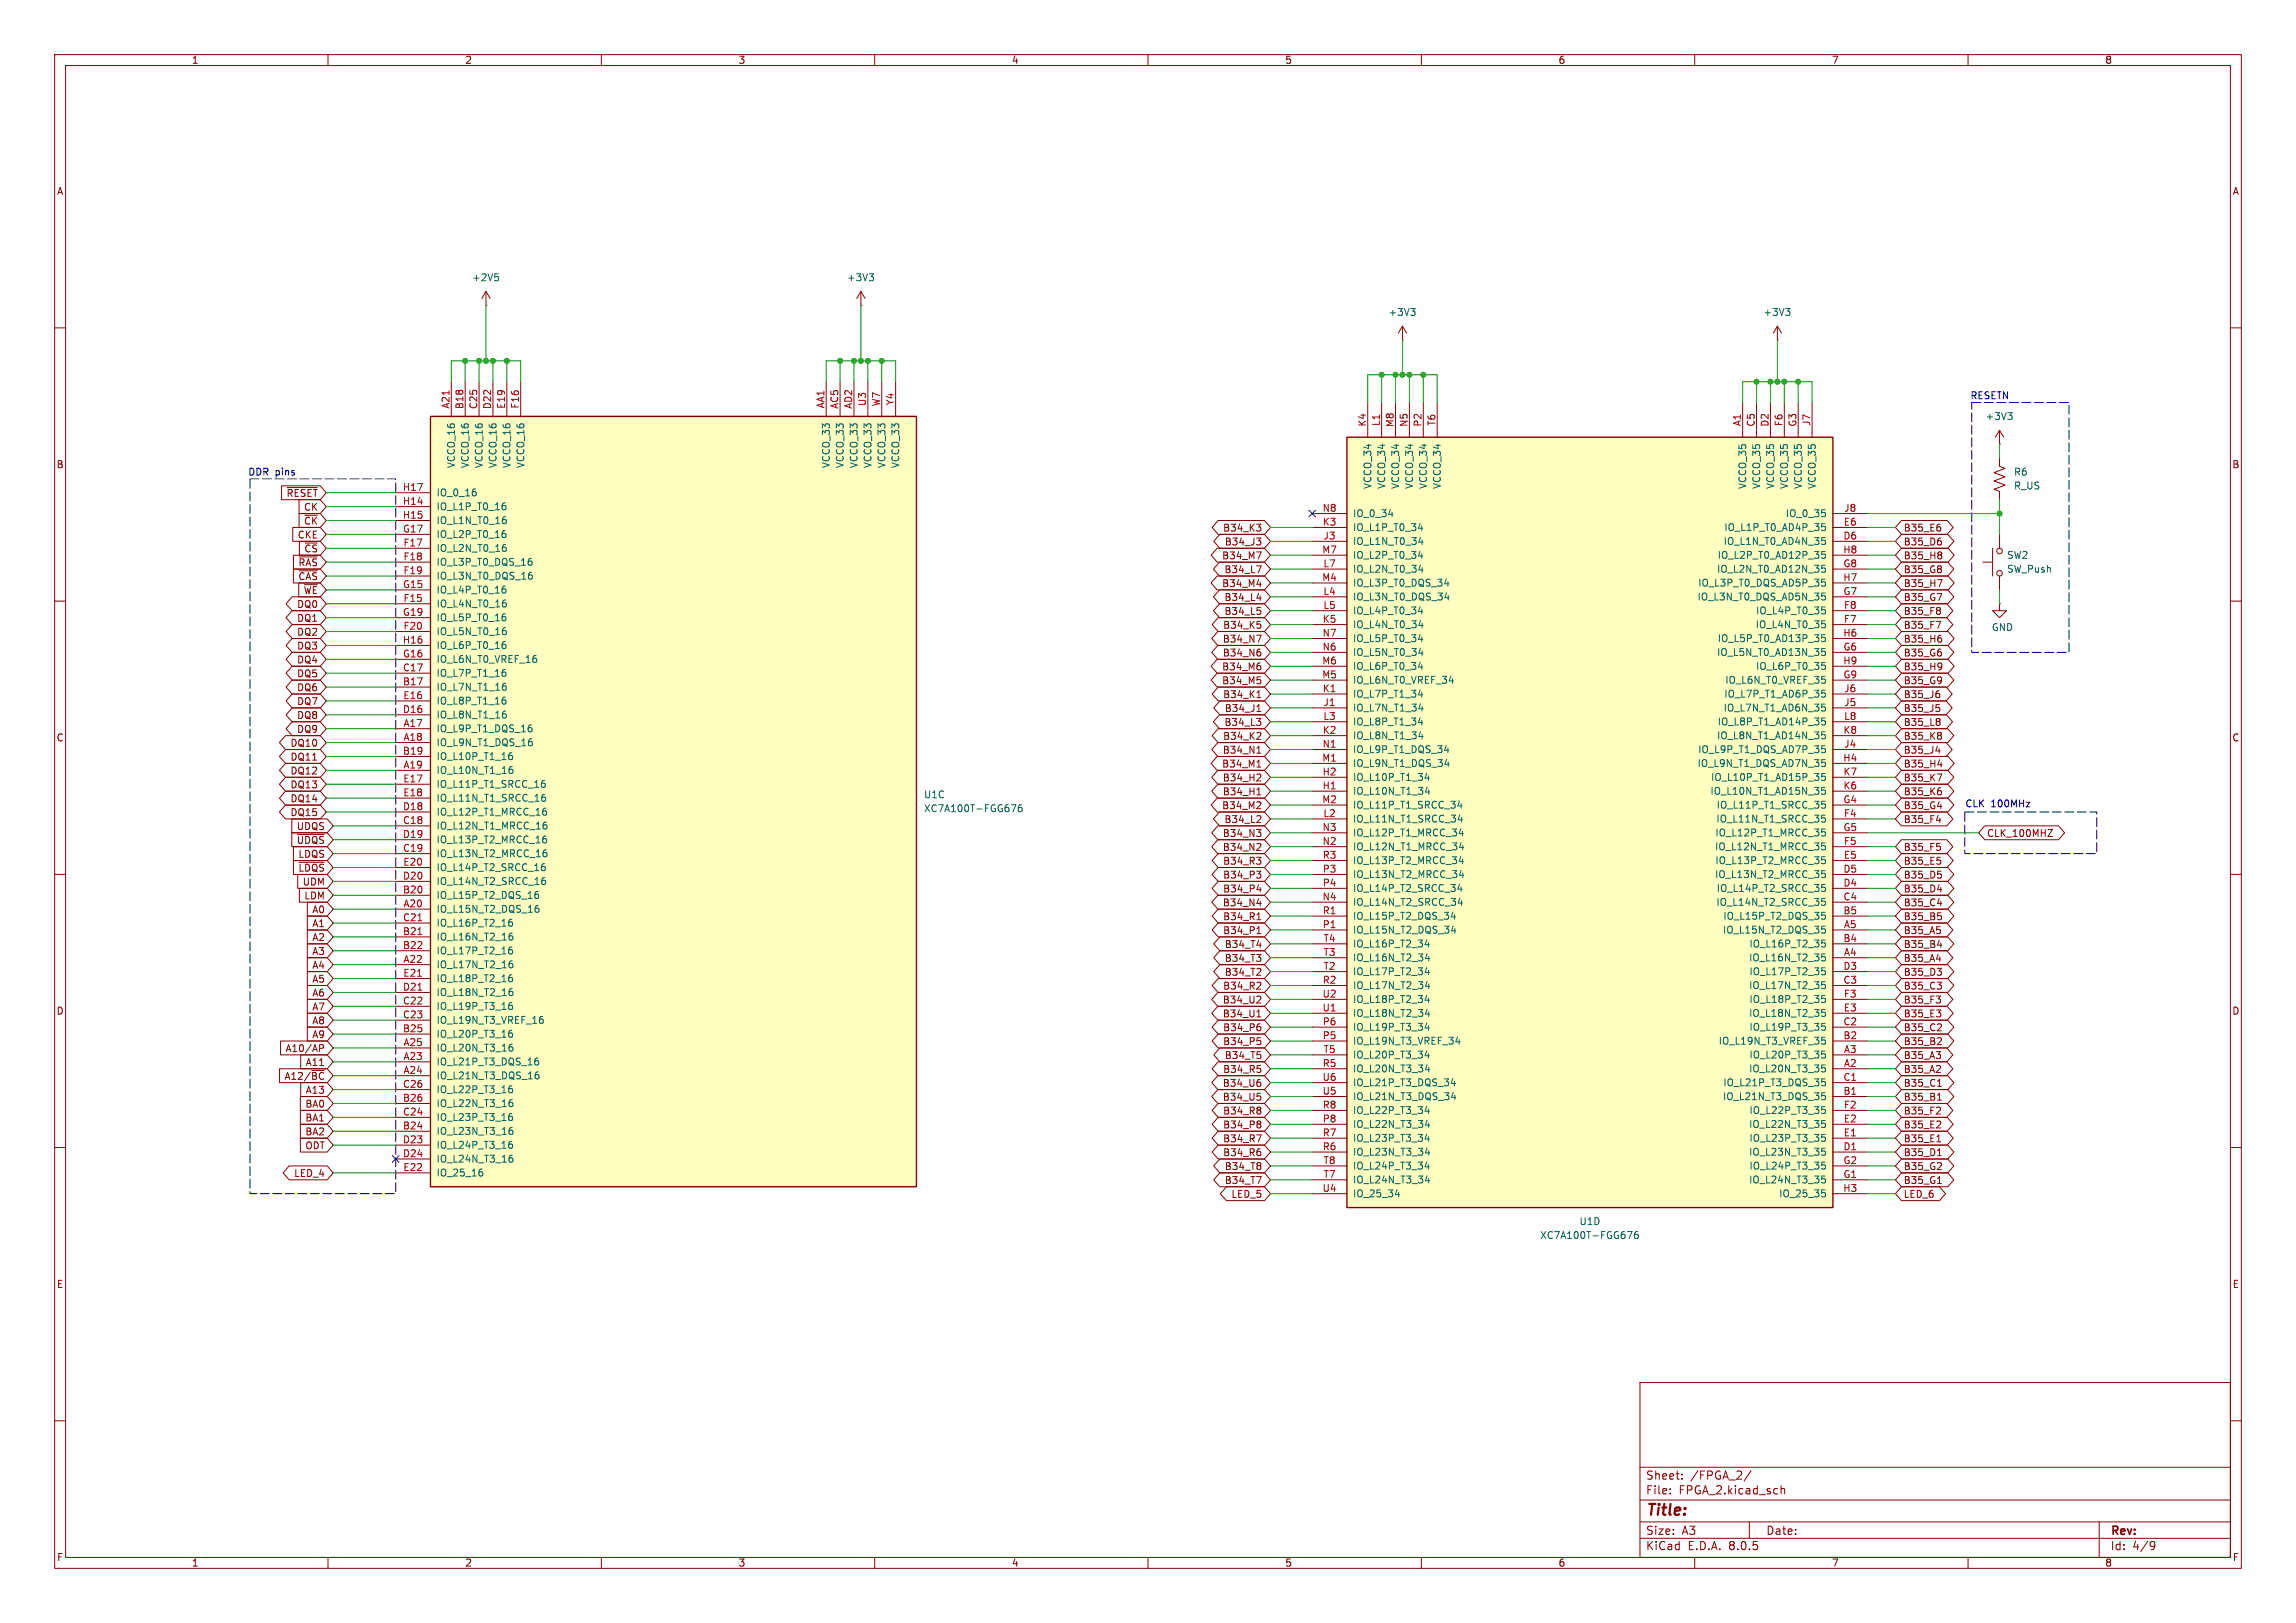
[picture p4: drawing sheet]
<svg xmlns="http://www.w3.org/2000/svg" width="420mm" height="297mm" viewBox="0 0 420 297" stroke-linecap="round" stroke-linejoin="round" font-family="sans-serif">
<defs><g id="words">
<text font-size="2.8" fill="#840000" x="301" y="277.9">Title:</text>
<g font-size="2.1" fill="#840000">
<text x="301" y="273.7">File:</text>
<text x="301" y="271">Sheet:</text>
<text x="307.1" y="273.7">FPGA_2.kicad_sch</text>
<text x="309.2" y="271">/FPGA_2/</text>
<text x="301" y="281.1">Size:</text>
<text x="307.6" y="281.1">A3</text>
<text x="323" y="281.1">Date:</text>
<text x="386" y="281.3">Rev:</text>
<text x="301" y="283.9">KiCad</text>
<text x="308.7" y="283.9">E.D.A.</text>
<text x="316.3" y="283.9">8.0.5</text>
<text x="386" y="283.9">Id:</text>
<text x="390.1" y="283.9">4/9</text>
</g>
<g font-size="1.8" fill="#840000">
<text x="35" y="11.9">1</text>
<text x="85" y="11.9">2</text>
<text x="135" y="11.9">3</text>
<text x="185" y="11.9">4</text>
<text x="235" y="11.9">5</text>
<text x="285" y="11.9">6</text>
<text x="335" y="11.9">7</text>
<text x="385" y="11.9">8</text>
<text x="10.3" y="35.9">A</text>
<text x="408.3" y="35.9">A</text>
<text x="10.3" y="85.9">B</text>
<text x="408.2" y="85.9">B</text>
<text x="52.3" y="91.1">~{RESET}</text>
<text x="55.5" y="93.7">CK</text>
<text x="54.4" y="98.7">CKE</text>
<text x="55.5" y="96.2">~{CK}</text>
<text x="55.6" y="101.3">~{CS}</text>
<text x="223.6" y="97.5">B34_K3</text>
<text x="223.9" y="100">B34_J3</text>
<text x="348.1" y="97.5">B35_E6</text>
<text x="348.1" y="100">B35_D6</text>
<text x="54.5" y="103.8">~{RAS}</text>
<text x="54.5" y="106.4">~{CAS}</text>
<text x="223.5" y="107.6">B34_M4</text>
<text x="223.5" y="102.6">B34_M7</text>
<text x="223.9" y="105.1">B34_L7</text>
<text x="348.1" y="105.1">B35_G8</text>
<text x="348.1" y="107.6">B35_H7</text>
<text x="348.1" y="102.6">B35_H8</text>
<text x="54.2" y="111.4">DQ0</text>
<text x="54.2" y="114">DQ1</text>
<text x="55.5" y="108.9">~{WE}</text>
<text x="223.9" y="112.7">B34_L5</text>
<text x="223.9" y="110.2">B34_L4</text>
<text x="348.1" y="110.2">B35_G7</text>
<text x="348.1" y="112.7">B35_F8</text>
<text x="54.2" y="119.1">DQ3</text>
<text x="54.2" y="116.5">DQ2</text>
<text x="223.6" y="117.8">B34_N7</text>
<text x="223.6" y="115.3">B34_K5</text>
<text x="348.1" y="117.8">B35_H6</text>
<text x="348.1" y="115.3">B35_F7</text>
<text x="54.2" y="124.1">DQ5</text>
<text x="54.2" y="121.6">DQ4</text>
<text x="223.5" y="125.4">B34_M5</text>
<text x="223.5" y="122.9">B34_M6</text>
<text x="223.6" y="120.3">B34_N6</text>
<text x="348.1" y="120.3">B35_G6</text>
<text x="348.1" y="125.4">B35_G9</text>
<text x="348.1" y="122.9">B35_H9</text>
<text x="54.2" y="131.8">DQ8</text>
<text x="54.2" y="129.2">DQ7</text>
<text x="54.2" y="126.7">DQ6</text>
<text x="223.6" y="128">B34_K1</text>
<text x="223.9" y="130.5">B34_J1</text>
<text x="348.1" y="128">B35_J6</text>
<text x="348.1" y="130.5">B35_J5</text>
<text x="10.3" y="135.9">C</text>
<text x="53" y="136.8">DQ10</text>
<text x="54.2" y="134.3">DQ9</text>
<text x="223.6" y="135.6">B34_K2</text>
<text x="223.9" y="133">B34_L3</text>
<text x="348.1" y="135.6">B35_K8</text>
<text x="348.1" y="133">B35_L8</text>
<text x="408.2" y="135.9">C</text>
<text x="53" y="139.4">DQ11</text>
<text x="53" y="141.9">DQ12</text>
<text x="223.5" y="140.7">B34_M1</text>
<text x="223.6" y="143.2">B34_H2</text>
<text x="223.6" y="138.1">B34_N1</text>
<text x="348.1" y="140.7">B35_H4</text>
<text x="348.1" y="138.1">B35_J4</text>
<text x="348.1" y="143.2">B35_K7</text>
<text x="53" y="147">DQ14</text>
<text x="53" y="144.5">DQ13</text>
<text x="53" y="149.5">DQ15</text>
<text x="223.5" y="148.3">B34_M2</text>
<text x="223.6" y="145.7">B34_H1</text>
<text x="348.1" y="148.3">B35_G4</text>
<text x="348.1" y="145.7">B35_K6</text>
<text x="54.2" y="154.6">~{UDQS}</text>
<text x="54.2" y="152.1">UDQS</text>
<text x="223.6" y="153.4">B34_N3</text>
<text x="223.6" y="155.9">B34_N2</text>
<text x="223.9" y="150.8">B34_L2</text>
<text x="348.1" y="150.8">B35_F4</text>
<text x="348.1" y="155.9">B35_F5</text>
<text x="363.4" y="153.4">CLK_100MHZ</text>
<text x="54.5" y="159.7">~{LDQS}</text>
<text x="54.5" y="157.2">LDQS</text>
<text x="223.6" y="161">B34_P3</text>
<text x="223.6" y="158.4">B34_R3</text>
<text x="348.1" y="158.4">B35_E5</text>
<text x="348.1" y="161">B35_D5</text>
<text x="55.3" y="162.2">UDM</text>
<text x="55.6" y="164.8">LDM</text>
<text x="57" y="167.3">A0</text>
<text x="223.6" y="166.1">B34_N4</text>
<text x="223.6" y="163.5">B34_P4</text>
<text x="348.1" y="166.1">B35_C4</text>
<text x="348.1" y="163.5">B35_D4</text>
<text x="57" y="169.9">A1</text>
<text x="57" y="172.4">A2</text>
<text x="223.6" y="171.1">B34_P1</text>
<text x="223.6" y="168.6">B34_R1</text>
<text x="223.9" y="173.7">B34_T4</text>
<text x="348.1" y="173.7">B35_B4</text>
<text x="348.1" y="171.1">B35_A5</text>
<text x="348.1" y="168.6">B35_B5</text>
<text x="57" y="174.9">A3</text>
<text x="57" y="177.5">A4</text>
<text x="223.9" y="178.8">B34_T2</text>
<text x="223.9" y="176.2">B34_T3</text>
<text x="348.1" y="176.2">B35_A4</text>
<text x="348.1" y="178.8">B35_D3</text>
<text x="10.3" y="185.9">D</text>
<text x="57" y="185.1">A7</text>
<text x="57" y="182.6">A6</text>
<text x="57" y="180">A5</text>
<text x="223.6" y="183.8">B34_U2</text>
<text x="223.6" y="181.3">B34_R2</text>
<text x="348.1" y="183.8">B35_F3</text>
<text x="348.1" y="181.3">B35_C3</text>
<text x="408.2" y="185.9">D</text>
<text x="57" y="187.6">A8</text>
<text x="57" y="190.2">A9</text>
<text x="223.6" y="186.4">B34_U1</text>
<text x="223.6" y="188.9">B34_P6</text>
<text x="223.6" y="191.5">B34_P5</text>
<text x="348.1" y="188.9">B35_C2</text>
<text x="348.1" y="191.5">B35_B2</text>
<text x="348.1" y="186.4">B35_E3</text>
<text x="51.9" y="197.8">A12/~{BC}</text>
<text x="52.1" y="192.7">A10/AP</text>
<text x="55.8" y="195.3">A11</text>
<text x="223.6" y="196.5">B34_R5</text>
<text x="223.9" y="194">B34_T5</text>
<text x="348.1" y="194">B35_A3</text>
<text x="348.1" y="196.5">B35_A2</text>
<text x="55.8" y="202.9">BA0</text>
<text x="55.8" y="200.3">A13</text>
<text x="223.6" y="201.6">B34_U5</text>
<text x="223.6" y="199.1">B34_U6</text>
<text x="348.1" y="201.6">B35_B1</text>
<text x="348.1" y="199.1">B35_C1</text>
<text x="55.8" y="208">BA2</text>
<text x="55.8" y="205.4">BA1</text>
<text x="223.6" y="209.2">B34_R7</text>
<text x="223.6" y="206.7">B34_P8</text>
<text x="223.6" y="204.2">B34_R8</text>
<text x="348.1" y="209.2">B35_E1</text>
<text x="348.1" y="204.2">B35_F2</text>
<text x="348.1" y="206.7">B35_E2</text>
<text x="53.7" y="215.6">LED_4</text>
<text x="55.8" y="210.5">ODT</text>
<text x="223.6" y="211.8">B34_R6</text>
<text x="223.9" y="214.3">B34_T8</text>
<text x="348.1" y="211.8">B35_D1</text>
<text x="348.1" y="214.3">B35_G2</text>
<text x="223.9" y="216.9">B34_T7</text>
<text x="225.2" y="219.4">LED_5</text>
<text x="348.1" y="216.9">B35_G1</text>
<text x="348.1" y="219.4">LED_6</text>
<text x="10.3" y="235.9">E</text>
<text x="408.3" y="235.9">E</text>
<text x="10.3" y="285.9">F</text>
<text x="35" y="286.9">1</text>
<text x="85" y="286.9">2</text>
<text x="135" y="286.9">3</text>
<text x="185" y="286.9">4</text>
<text x="235" y="286.9">5</text>
<text x="285" y="286.9">6</text>
<text x="335" y="286.9">7</text>
<text x="385" y="286.9">8</text>
<text x="408.3" y="285.9">F</text>
</g>
<g font-size="1.8" fill="#006464">
<text x="86.3" y="51.7">+2V5</text>
<text x="154.8" y="51.7">+3V3</text>
<text x="253.9" y="58">+3V3</text>
<text x="322.5" y="58">+3V3</text>
<text x="363.1" y="77.1">+3V3</text>
<text x="83.4" y="85.8" transform="rotate(-90 83.4 85.8)">VCCO_16</text>
<text x="86" y="85.8" transform="rotate(-90 86 85.8)">VCCO_16</text>
<text x="88.5" y="85.8" transform="rotate(-90 88.5 85.8)">VCCO_16</text>
<text x="91" y="85.8" transform="rotate(-90 91 85.8)">VCCO_16</text>
<text x="93.6" y="85.8" transform="rotate(-90 93.6 85.8)">VCCO_16</text>
<text x="96.1" y="85.8" transform="rotate(-90 96.1 85.8)">VCCO_16</text>
<text x="152" y="85.8" transform="rotate(-90 152 85.8)">VCCO_33</text>
<text x="154.5" y="85.8" transform="rotate(-90 154.5 85.8)">VCCO_33</text>
<text x="157.1" y="85.8" transform="rotate(-90 157.1 85.8)">VCCO_33</text>
<text x="159.6" y="85.8" transform="rotate(-90 159.6 85.8)">VCCO_33</text>
<text x="162.2" y="85.8" transform="rotate(-90 162.2 85.8)">VCCO_33</text>
<text x="164.7" y="85.8" transform="rotate(-90 164.7 85.8)">VCCO_33</text>
<text x="251.1" y="89.6" transform="rotate(-90 251.1 89.6)">VCCO_34</text>
<text x="253.6" y="89.6" transform="rotate(-90 253.6 89.6)">VCCO_34</text>
<text x="256.1" y="89.6" transform="rotate(-90 256.1 89.6)">VCCO_34</text>
<text x="258.7" y="89.6" transform="rotate(-90 258.7 89.6)">VCCO_34</text>
<text x="261.2" y="89.6" transform="rotate(-90 261.2 89.6)">VCCO_34</text>
<text x="263.8" y="89.6" transform="rotate(-90 263.8 89.6)">VCCO_34</text>
<text x="319.6" y="89.6" transform="rotate(-90 319.6 89.6)">VCCO_35</text>
<text x="322.2" y="89.6" transform="rotate(-90 322.2 89.6)">VCCO_35</text>
<text x="324.7" y="89.6" transform="rotate(-90 324.7 89.6)">VCCO_35</text>
<text x="327.3" y="89.6" transform="rotate(-90 327.3 89.6)">VCCO_35</text>
<text x="329.8" y="89.6" transform="rotate(-90 329.8 89.6)">VCCO_35</text>
<text x="332.3" y="89.6" transform="rotate(-90 332.3 89.6)">VCCO_35</text>
<text x="368.3" y="87.2">R6</text>
<text x="368.3" y="89.8">R_US</text>
<text x="79.8" y="93.6">IO_L1P_T0_16</text>
<text x="79.8" y="91">IO_0_16</text>
<text x="247.4" y="94.8">IO_0_34</text>
<text x="326.6" y="94.8">IO_0_35</text>
<text x="79.8" y="101.2">IO_L2N_T0_16</text>
<text x="79.8" y="98.7">IO_L2P_T0_16</text>
<text x="79.8" y="96.1">IO_L1N_T0_16</text>
<text x="247.4" y="99.9">IO_L1N_T0_34</text>
<text x="247.4" y="97.4">IO_L1P_T0_34</text>
<text x="315.2" y="99.9">IO_L1N_T0_AD4N_35</text>
<text x="315.3" y="97.4">IO_L1P_T0_AD4P_35</text>
<text x="79.8" y="103.7">IO_L3P_T0_DQS_16</text>
<text x="79.8" y="106.3">IO_L3N_T0_DQS_16</text>
<text x="247.4" y="105">IO_L2N_T0_34</text>
<text x="247.4" y="107.5">IO_L3P_T0_DQS_34</text>
<text x="247.4" y="102.5">IO_L2P_T0_34</text>
<text x="310.5" y="107.5">IO_L3P_T0_DQS_AD5P_35</text>
<text x="314" y="105">IO_L2N_T0_AD12N_35</text>
<text x="314.1" y="102.5">IO_L2P_T0_AD12P_35</text>
<text x="367" y="102.5">SW2</text>
<text x="367" y="105">SW_Push</text>
<text x="79.8" y="111.4">IO_L4N_T0_16</text>
<text x="79.8" y="108.8">IO_L4P_T0_16</text>
<text x="79.8" y="113.9">IO_L5P_T0_16</text>
<text x="247.4" y="110.1">IO_L3N_T0_DQS_34</text>
<text x="247.4" y="112.6">IO_L4P_T0_34</text>
<text x="310.4" y="110.1">IO_L3N_T0_DQS_AD5N_35</text>
<text x="321.1" y="112.6">IO_L4P_T0_35</text>
<text x="79.8" y="116.4">IO_L5N_T0_16</text>
<text x="79.8" y="119">IO_L6P_T0_16</text>
<text x="247.4" y="115.2">IO_L4N_T0_34</text>
<text x="247.4" y="117.7">IO_L5P_T0_34</text>
<text x="314.1" y="117.7">IO_L5P_T0_AD13P_35</text>
<text x="321.1" y="115.2">IO_L4N_T0_35</text>
<text x="364.2" y="115.7">GND</text>
<text x="79.8" y="124.1">IO_L7P_T1_16</text>
<text x="79.8" y="121.5">IO_L6N_T0_VREF_16</text>
<text x="247.4" y="125.3">IO_L6N_T0_VREF_34</text>
<text x="247.4" y="122.8">IO_L6P_T0_34</text>
<text x="247.4" y="120.2">IO_L5N_T0_34</text>
<text x="314" y="120.2">IO_L5N_T0_AD13N_35</text>
<text x="315.5" y="125.3">IO_L6N_T0_VREF_35</text>
<text x="321.1" y="122.8">IO_L6P_T0_35</text>
<text x="79.8" y="126.6">IO_L7N_T1_16</text>
<text x="79.8" y="131.7">IO_L8N_T1_16</text>
<text x="79.8" y="129.1">IO_L8P_T1_16</text>
<text x="247.4" y="130.4">IO_L7N_T1_34</text>
<text x="247.4" y="127.9">IO_L7P_T1_34</text>
<text x="315.2" y="130.4">IO_L7N_T1_AD6N_35</text>
<text x="315.3" y="127.9">IO_L7P_T1_AD6P_35</text>
<text x="79.8" y="134.2">IO_L9P_T1_DQS_16</text>
<text x="79.8" y="136.8">IO_L9N_T1_DQS_16</text>
<text x="247.4" y="135.5">IO_L8N_T1_34</text>
<text x="247.4" y="132.9">IO_L8P_T1_34</text>
<text x="314" y="135.5">IO_L8N_T1_AD14N_35</text>
<text x="314.1" y="132.9">IO_L8P_T1_AD14P_35</text>
<text x="79.8" y="141.8">IO_L10N_T1_16</text>
<text x="79.8" y="139.3">IO_L10P_T1_16</text>
<text x="247.4" y="143.1">IO_L10P_T1_34</text>
<text x="247.4" y="140.6">IO_L9N_T1_DQS_34</text>
<text x="247.4" y="138">IO_L9P_T1_DQS_34</text>
<text x="310.4" y="140.6">IO_L9N_T1_DQS_AD7N_35</text>
<text x="310.5" y="138">IO_L9P_T1_DQS_AD7P_35</text>
<text x="312.9" y="143.1">IO_L10P_T1_AD15P_35</text>
<text x="79.8" y="149.5">IO_L12P_T1_MRCC_16</text>
<text x="79.8" y="144.4">IO_L11P_T1_SRCC_16</text>
<text x="79.8" y="146.9">IO_L11N_T1_SRCC_16</text>
<text x="168.9" y="146.3">U1C</text>
<text x="168.9" y="148.8">XC7A100T-FGG676</text>
<text x="247.4" y="145.6">IO_L10N_T1_34</text>
<text x="247.4" y="148.2">IO_L11P_T1_SRCC_34</text>
<text x="312.8" y="145.6">IO_L10N_T1_AD15N_35</text>
<text x="313.9" y="148.2">IO_L11P_T1_SRCC_35</text>
<text x="79.8" y="152">IO_L12N_T1_MRCC_16</text>
<text x="79.8" y="154.5">IO_L13P_T2_MRCC_16</text>
<text x="247.4" y="150.7">IO_L11N_T1_SRCC_34</text>
<text x="247.4" y="155.8">IO_L12N_T1_MRCC_34</text>
<text x="247.4" y="153.3">IO_L12P_T1_MRCC_34</text>
<text x="313.6" y="155.8">IO_L12N_T1_MRCC_35</text>
<text x="313.7" y="153.3">IO_L12P_T1_MRCC_35</text>
<text x="313.9" y="150.7">IO_L11N_T1_SRCC_35</text>
<text x="79.8" y="157.1">IO_L13N_T2_MRCC_16</text>
<text x="79.8" y="159.6">IO_L14P_T2_SRCC_16</text>
<text x="247.4" y="160.9">IO_L13N_T2_MRCC_34</text>
<text x="247.4" y="158.3">IO_L13P_T2_MRCC_34</text>
<text x="313.6" y="160.9">IO_L13N_T2_MRCC_35</text>
<text x="313.7" y="158.3">IO_L13P_T2_MRCC_35</text>
<text x="79.8" y="167.2">IO_L15N_T2_DQS_16</text>
<text x="79.8" y="164.7">IO_L15P_T2_DQS_16</text>
<text x="79.8" y="162.2">IO_L14N_T2_SRCC_16</text>
<text x="247.4" y="166">IO_L14N_T2_SRCC_34</text>
<text x="247.4" y="163.4">IO_L14P_T2_SRCC_34</text>
<text x="313.9" y="166">IO_L14N_T2_SRCC_35</text>
<text x="313.9" y="163.4">IO_L14P_T2_SRCC_35</text>
<text x="79.8" y="172.3">IO_L16N_T2_16</text>
<text x="79.8" y="169.8">IO_L16P_T2_16</text>
<text x="247.4" y="171">IO_L15N_T2_DQS_34</text>
<text x="247.4" y="168.5">IO_L15P_T2_DQS_34</text>
<text x="247.4" y="173.6">IO_L16P_T2_34</text>
<text x="315.1" y="171">IO_L15N_T2_DQS_35</text>
<text x="315.1" y="168.5">IO_L15P_T2_DQS_35</text>
<text x="319.9" y="173.6">IO_L16P_T2_35</text>
<text x="79.8" y="177.4">IO_L17N_T2_16</text>
<text x="79.8" y="174.9">IO_L17P_T2_16</text>
<text x="79.8" y="179.9">IO_L18P_T2_16</text>
<text x="247.4" y="178.7">IO_L17P_T2_34</text>
<text x="247.4" y="176.1">IO_L16N_T2_34</text>
<text x="319.8" y="176.1">IO_L16N_T2_35</text>
<text x="319.9" y="178.7">IO_L17P_T2_35</text>
<text x="79.8" y="185">IO_L19P_T3_16</text>
<text x="79.8" y="182.5">IO_L18N_T2_16</text>
<text x="247.4" y="181.2">IO_L17N_T2_34</text>
<text x="247.4" y="183.7">IO_L18P_T2_34</text>
<text x="319.8" y="181.2">IO_L17N_T2_35</text>
<text x="319.9" y="183.7">IO_L18P_T2_35</text>
<text x="79.8" y="190.1">IO_L20P_T3_16</text>
<text x="79.8" y="187.6">IO_L19N_T3_VREF_16</text>
<text x="247.4" y="191.4">IO_L19N_T3_VREF_34</text>
<text x="247.4" y="188.8">IO_L19P_T3_34</text>
<text x="247.4" y="186.3">IO_L18N_T2_34</text>
<text x="314.3" y="191.4">IO_L19N_T3_VREF_35</text>
<text x="319.8" y="186.3">IO_L18N_T2_35</text>
<text x="319.9" y="188.8">IO_L19P_T3_35</text>
<text x="79.8" y="195.2">IO_L21P_T3_DQS_16</text>
<text x="79.8" y="197.7">IO_L21N_T3_DQS_16</text>
<text x="79.8" y="192.6">IO_L20N_T3_16</text>
<text x="247.4" y="196.4">IO_L20N_T3_34</text>
<text x="247.4" y="193.9">IO_L20P_T3_34</text>
<text x="319.8" y="196.4">IO_L20N_T3_35</text>
<text x="319.9" y="193.9">IO_L20P_T3_35</text>
<text x="79.8" y="202.8">IO_L22N_T3_16</text>
<text x="79.8" y="200.3">IO_L22P_T3_16</text>
<text x="247.4" y="201.5">IO_L21N_T3_DQS_34</text>
<text x="247.4" y="199">IO_L21P_T3_DQS_34</text>
<text x="315.1" y="201.5">IO_L21N_T3_DQS_35</text>
<text x="315.1" y="199">IO_L21P_T3_DQS_35</text>
<text x="79.8" y="207.9">IO_L23N_T3_16</text>
<text x="79.8" y="205.3">IO_L23P_T3_16</text>
<text x="247.4" y="206.6">IO_L22N_T3_34</text>
<text x="247.4" y="209.1">IO_L23P_T3_34</text>
<text x="247.4" y="204.1">IO_L22P_T3_34</text>
<text x="319.8" y="206.6">IO_L22N_T3_35</text>
<text x="319.9" y="209.1">IO_L23P_T3_35</text>
<text x="319.9" y="204.1">IO_L22P_T3_35</text>
<text x="79.8" y="210.4">IO_L24P_T3_16</text>
<text x="79.8" y="213">IO_L24N_T3_16</text>
<text x="79.8" y="215.5">IO_25_16</text>
<text x="247.4" y="211.7">IO_L23N_T3_34</text>
<text x="247.4" y="214.2">IO_L24P_T3_34</text>
<text x="319.8" y="211.7">IO_L23N_T3_35</text>
<text x="319.9" y="214.2">IO_L24P_T3_35</text>
<text x="247.4" y="216.8">IO_L24N_T3_34</text>
<text x="247.4" y="219.3">IO_25_34</text>
<text x="319.8" y="216.8">IO_L24N_T3_35</text>
<text x="325.4" y="219.3">IO_25_35</text>
<text x="281.6" y="226.9">XC7A100T-FGG676</text>
<text x="288.8" y="224.4">U1D</text>
</g>
<g font-size="1.8" fill="#a90000">
<text x="82.3" y="74.9" transform="rotate(-90 82.3 74.9)">A21</text>
<text x="84.8" y="75" transform="rotate(-90 84.8 75)">B18</text>
<text x="87.4" y="75" transform="rotate(-90 87.4 75)">C25</text>
<text x="89.9" y="75" transform="rotate(-90 89.9 75)">D22</text>
<text x="92.5" y="74.9" transform="rotate(-90 92.5 74.9)">E19</text>
<text x="95" y="74.9" transform="rotate(-90 95 74.9)">F16</text>
<text x="150.9" y="74.8" transform="rotate(-90 150.9 74.8)">AA1</text>
<text x="153.4" y="74.9" transform="rotate(-90 153.4 74.9)">AC5</text>
<text x="156" y="74.9" transform="rotate(-90 156 74.9)">AD2</text>
<text x="158.5" y="74.4" transform="rotate(-90 158.5 74.4)">U3</text>
<text x="161" y="74.5" transform="rotate(-90 161 74.5)">W7</text>
<text x="163.6" y="74.3" transform="rotate(-90 163.6 74.3)">Y4</text>
<text x="249.9" y="78.2" transform="rotate(-90 249.9 78.2)">K4</text>
<text x="252.5" y="78.1" transform="rotate(-90 252.5 78.1)">L1</text>
<text x="255" y="78.3" transform="rotate(-90 255 78.3)">M8</text>
<text x="257.6" y="78.2" transform="rotate(-90 257.6 78.2)">N5</text>
<text x="260.1" y="78.2" transform="rotate(-90 260.1 78.2)">P2</text>
<text x="262.6" y="78" transform="rotate(-90 262.6 78)">T6</text>
<text x="318.5" y="78.1" transform="rotate(-90 318.5 78.1)">A1</text>
<text x="321.1" y="78.2" transform="rotate(-90 321.1 78.2)">C5</text>
<text x="323.6" y="78.2" transform="rotate(-90 323.6 78.2)">D2</text>
<text x="326.1" y="78.1" transform="rotate(-90 326.1 78.1)">F6</text>
<text x="328.7" y="78.2" transform="rotate(-90 328.7 78.2)">G3</text>
<text x="331.2" y="78" transform="rotate(-90 331.2 78)">J7</text>
<text x="73.6" y="89.9">H17</text>
<text x="73.6" y="92.5">H14</text>
<text x="73.6" y="95">H15</text>
<text x="241.8" y="93.7">N8</text>
<text x="337.3" y="93.7">J8</text>
<text x="73.6" y="97.5">G17</text>
<text x="73.7" y="100.1">F17</text>
<text x="241.8" y="101.3">M7</text>
<text x="241.9" y="96.3">K3</text>
<text x="242" y="98.8">J3</text>
<text x="337.1" y="101.3">H8</text>
<text x="337.1" y="98.8">D6</text>
<text x="337.2" y="96.3">E6</text>
<text x="73.6" y="107.7">G15</text>
<text x="73.7" y="102.6">F18</text>
<text x="73.7" y="105.2">F19</text>
<text x="241.8" y="106.4">M4</text>
<text x="242" y="103.9">L7</text>
<text x="337.1" y="106.4">H7</text>
<text x="337.1" y="103.9">G8</text>
<text x="73.6" y="112.8">G19</text>
<text x="73.7" y="110.2">F15</text>
<text x="242" y="109">L4</text>
<text x="242" y="111.5">L5</text>
<text x="337.1" y="109">G7</text>
<text x="337.2" y="111.5">F8</text>
<text x="73.6" y="117.9">H16</text>
<text x="73.7" y="115.3">F20</text>
<text x="241.8" y="119.1">N6</text>
<text x="241.8" y="116.6">N7</text>
<text x="241.9" y="114">K5</text>
<text x="337.1" y="116.6">H6</text>
<text x="337.1" y="119.1">G6</text>
<text x="337.2" y="114">F7</text>
<text x="73.6" y="125.5">B17</text>
<text x="73.6" y="122.9">C17</text>
<text x="73.6" y="120.4">G16</text>
<text x="241.8" y="124.2">M5</text>
<text x="241.8" y="121.7">M6</text>
<text x="337.1" y="121.7">H9</text>
<text x="337.1" y="124.2">G9</text>
<text x="73.6" y="130.6">D16</text>
<text x="73.7" y="128">E16</text>
<text x="241.9" y="126.7">K1</text>
<text x="242" y="131.8">L3</text>
<text x="242" y="129.3">J1</text>
<text x="337.2" y="131.8">L8</text>
<text x="337.3" y="129.3">J5</text>
<text x="337.3" y="126.7">J6</text>
<text x="73.7" y="133.1">A17</text>
<text x="73.7" y="135.6">A18</text>
<text x="241.8" y="136.9">N1</text>
<text x="241.9" y="134.4">K2</text>
<text x="337.1" y="134.4">K8</text>
<text x="337.3" y="136.9">J4</text>
<text x="73.6" y="138.2">B19</text>
<text x="73.7" y="143.3">E17</text>
<text x="73.7" y="140.7">A19</text>
<text x="241.8" y="139.4">M1</text>
<text x="241.8" y="142">H2</text>
<text x="337.1" y="139.4">H4</text>
<text x="337.1" y="142">K7</text>
<text x="73.6" y="148.3">D18</text>
<text x="73.7" y="145.8">E18</text>
<text x="241.8" y="147.1">M2</text>
<text x="241.8" y="144.5">H1</text>
<text x="242" y="149.6">L2</text>
<text x="337.1" y="147.1">G4</text>
<text x="337.1" y="144.5">K6</text>
<text x="337.2" y="149.6">F4</text>
<text x="73.6" y="150.9">C18</text>
<text x="73.6" y="156">C19</text>
<text x="73.6" y="153.4">D19</text>
<text x="241.8" y="154.7">N2</text>
<text x="241.8" y="152.1">N3</text>
<text x="337.1" y="152.1">G5</text>
<text x="337.2" y="154.7">F5</text>
<text x="73.6" y="161">D20</text>
<text x="73.7" y="158.5">E20</text>
<text x="241.9" y="159.8">P3</text>
<text x="241.9" y="157.2">R3</text>
<text x="337.1" y="159.8">D5</text>
<text x="337.2" y="157.2">E5</text>
<text x="73.6" y="163.6">B20</text>
<text x="73.7" y="166.1">A20</text>
<text x="241.8" y="164.8">N4</text>
<text x="241.9" y="162.3">P4</text>
<text x="241.9" y="167.4">R1</text>
<text x="337.1" y="167.4">B5</text>
<text x="337.1" y="164.8">C4</text>
<text x="337.1" y="162.3">D4</text>
<text x="73.6" y="171.2">B21</text>
<text x="73.6" y="173.7">B22</text>
<text x="73.6" y="168.7">C21</text>
<text x="241.9" y="169.9">P1</text>
<text x="242" y="172.5">T4</text>
<text x="337.1" y="172.5">B4</text>
<text x="337.2" y="169.9">A5</text>
<text x="73.7" y="178.8">E21</text>
<text x="73.7" y="176.3">A22</text>
<text x="242" y="177.5">T2</text>
<text x="242" y="175">T3</text>
<text x="337.1" y="177.5">D3</text>
<text x="337.2" y="175">A4</text>
<text x="73.6" y="183.9">C22</text>
<text x="73.6" y="181.4">D21</text>
<text x="241.8" y="185.2">U1</text>
<text x="241.8" y="182.6">U2</text>
<text x="241.9" y="180.1">R2</text>
<text x="337.1" y="180.1">C3</text>
<text x="337.2" y="185.2">E3</text>
<text x="337.2" y="182.6">F3</text>
<text x="73.6" y="189">B25</text>
<text x="73.6" y="186.4">C23</text>
<text x="73.7" y="191.5">A25</text>
<text x="241.9" y="190.2">P5</text>
<text x="241.9" y="187.7">P6</text>
<text x="337.1" y="190.2">B2</text>
<text x="337.1" y="187.7">C2</text>
<text x="73.7" y="194.1">A23</text>
<text x="73.7" y="196.6">A24</text>
<text x="241.8" y="197.9">U6</text>
<text x="241.9" y="195.3">R5</text>
<text x="242" y="192.8">T5</text>
<text x="337.1" y="197.9">C1</text>
<text x="337.2" y="195.3">A2</text>
<text x="337.2" y="192.8">A3</text>
<text x="73.6" y="201.7">B26</text>
<text x="73.6" y="199.1">C26</text>
<text x="241.8" y="200.4">U5</text>
<text x="241.9" y="202.9">R8</text>
<text x="337.1" y="200.4">B1</text>
<text x="337.2" y="202.9">F2</text>
<text x="73.6" y="206.8">B24</text>
<text x="73.6" y="204.2">C24</text>
<text x="73.6" y="209.3">D23</text>
<text x="241.9" y="205.5">P8</text>
<text x="241.9" y="208">R7</text>
<text x="337.2" y="208">E1</text>
<text x="337.2" y="205.5">E2</text>
<text x="73.6" y="211.8">D24</text>
<text x="73.7" y="214.4">E22</text>
<text x="241.9" y="210.6">R6</text>
<text x="242" y="215.6">T7</text>
<text x="242" y="213.1">T8</text>
<text x="337.1" y="210.6">D1</text>
<text x="337.1" y="215.6">G1</text>
<text x="337.1" y="213.1">G2</text>
<text x="241.8" y="218.2">U4</text>
<text x="337.1" y="218.2">H3</text>
</g>
<g font-size="1.8" fill="#0000c2">
<text x="360.3" y="73.3">RESETN</text>
<text x="45.3" y="87.2">DDR pins</text>
<text x="359.4" y="147.9">CLK</text>
<text x="364.2" y="147.9">100MHz</text>
</g>
</g></defs>
<g fill="none" stroke="#840000" stroke-width=".18">
<path d="M10 10h400v277h-400zM12 12h396v273h-396zM60 10v2M110 10v2M160 10v2M210 10v2M260 10v2M310 10v2M360 10v2M10 60h2M88.9 55.9h.1M88.9 53.3l-.8 1.3"/>
<path d="M88.9 53.3v2.6M88.9 53.3l.8 1.3M325.1 59.7l-.7 1.3M325.1 59.7v2.5M325.1 59.7l.8 1.3M408 60h2M325.1 62.2h.1M365.8 83.8v1.5l1 .4-2.1 .8 2.1 .7-2.1 .8 2.1 .8-2.1 .7 1.1 .4v1.5M365.8 97.8v2.5M10 110h2M362.7 102.9h1.8M364.5 100.3v5.1"/>
<path d="M365.8 110.5v1.3h1.2l-1.2 1.2-1.3-1.2h1.3M365.8 110.5h.1M365.8 105.4v2.6M408 110h2M10 160h2M408 160h2M10 210h2M408 210h2M10 260h2M300 253h108v32h-108zM408 260h2M300 278.5h108"/>
<path d="M300 274.5h108M300 268.5h108M305.5 273.2v.2M305.5 272.5v.1M307.7 270.5v.2M307.7 269.8v.1M320 278.5v3M320.3 269.1l-1.3 1.9M325.8 271.9v1.5M325.8 272.5l.2-.1 .4 .1v.9M384 278.5v6.5M60 285v2"/>
<path d="M110 285v2M160 285v2M210 285v2M260 285v2M300 281.5h108M310 285v2M360 285v2M393.6 282.1l.5 .1a.99 .99 0 0 1-.4 1.4h-.3M394.2 282.7l-.3 .3h-.3"/>
<circle cx="365.8" cy="100.8" r=".51"/>
<circle cx="365.8" cy="104.9" r=".51"/>
</g>
<path d="M90.5 50.1h.6M91 50.6l.2 .2v.3l-.2 .3M326.6 56.5h.8l-.4 .4M327.2 56.9l.2 .3v.3l-.2 .2" fill="none" stroke="#006464" stroke-width=".18"/>
<path d="M246.4 80h88.9v141h-88.9z" fill="#ffffc2"/>
<path d="M246.4 80h88.9v141h-88.9z" fill="none" stroke="#840000" stroke-width=".25"/>
<g fill="none" stroke="#840000" stroke-width=".18">
<path d="M157.5 55.9h.1M157.5 53.3l-.8 1.3M157.5 53.3v2.6M157.5 53.3l.7 1.3M256.5 59.7l-.7 1.3M256.5 59.7v2.5M256.5 59.7l.8 1.3M250.2 73.7v6.3M252.7 73.7v6.3M255.3 73.7v6.3M256.5 62.2h.1M257.8 73.7v6.3"/>
<path d="M260.3 73.7v6.3M262.9 73.7v6.3M318.8 73.7v6.3M321.3 73.7v6.3M323.8 73.7v6.3M326.4 73.7v6.3M328.9 73.7v6.3M331.5 73.7v6.3M365.8 78.7l-.8 1.3M365.8 78.7v2.6M365.8 78.7l.7 1.3M240 99.1h6.4"/>
<path d="M240 96.5h6.4M240 94h6.4M335.3 99.1h6.3M335.3 96.5h6.3M335.3 94h6.3M365.8 81.3h.1M240 114.3h6.4M240 111.8h6.4M240 119.4h6.4M240 109.2h6.4M240 104.1h6.4M240 116.8h6.4"/>
<path d="M240 106.7h6.4M240 101.6h6.4M335.3 114.3h6.3M335.3 111.8h6.3M335.3 119.4h6.3M335.3 109.2h6.3M335.3 104.1h6.3M335.3 116.8h6.3M335.3 106.7h6.3M335.3 101.6h6.3M240 124.5h6.4M240 139.7h6.4"/>
<path d="M240 121.9h6.4M240 129.5h6.4M240 137.2h6.4M240 127h6.4M240 134.6h6.4M240 132.1h6.4M335.3 124.5h6.3M335.3 139.7h6.3M335.3 121.9h6.3M335.3 129.5h6.3M335.3 137.2h6.3M335.3 127h6.3"/>
<path d="M335.3 134.6h6.3M335.3 132.1h6.3M240 157.5h6.4M240 149.9h6.4M240 154.9h6.4M240 147.3h6.4M240 152.4h6.4M240 144.8h6.4M240 142.2h6.4M335.3 157.5h6.3M335.3 149.9h6.3M335.3 154.9h6.3"/>
<path d="M335.3 147.3h6.3M335.3 152.4h6.3M335.3 144.8h6.3M335.3 142.2h6.3M240 175.3h6.4M240 170.2h6.4M240 172.7h6.4M240 167.6h6.4M240 165.1h6.4M240 177.8h6.4M240 162.6h6.4M240 160h6.4"/>
<path d="M335.3 175.3h6.3M335.3 170.2h6.3M335.3 172.7h6.3M335.3 167.6h6.3M335.3 165.1h6.3M335.3 177.8h6.3M335.3 162.6h6.3M335.3 160h6.3M240 195.6h6.4M240 193h6.4M240 190.5h6.4M240 198.1h6.4"/>
<path d="M240 188h6.4M240 180.3h6.4M240 185.4h6.4M240 182.9h6.4M335.3 195.6h6.3M335.3 193h6.3M335.3 190.5h6.3M335.3 198.1h6.3M335.3 188h6.3M335.3 180.3h6.3M335.3 185.4h6.3M335.3 182.9h6.3"/>
<path d="M240 200.7h6.4M240 210.8h6.4M240 208.3h6.4M240 205.7h6.4M240 203.2h6.4M240 215.9h6.4M240 213.4h6.4M240 218.4h6.4M335.3 200.7h6.3M335.3 210.8h6.3M335.3 208.3h6.3M335.3 205.7h6.3"/>
<path d="M335.3 203.2h6.3M335.3 215.9h6.3M335.3 213.4h6.3M335.3 218.4h6.3"/>
</g>
<g fill="none" stroke="#006464" stroke-width=".18">
<path d="M159 50.1h.8l-.4 .5M159.5 50.6l.3 .2v.3l-.3 .3M258.1 56.5h.7l-.4 .4M258.6 56.9l.2 .3v.3l-.2 .2M367.3 75.5h.8l-.5 .5M367.8 76l.3 .2v.3l-.3 .3M254 94.1h.8M259.5 96.7h.8M259.5 99.2h.8M260.1 96.3v.8M260.1 98.8v.8M333.3 98.4h.6"/>
<path d="M333.3 95.8h.6M333.4 96.3h.3l.2 .3-.1 .4-.4 .1M333.4 98.9h.3l.2 .2-.1 .5h-.4M333.9 93.9v.5M259.5 111.9h.8M259.5 101.8h.8M259.5 117h.8M259.5 114.5h.8M259.5 104.3h.8M259.5 119.5h.8M260.1 101.3v.9M260.1 111.5v.8"/>
<path d="M260.1 116.6v.8M260.1 103.9v.8M260.1 114v.9M260.1 119.1v.9M264.2 106.8h.8M264.3 109.4h.8M264.9 106.4v.9M264.9 109v.8M333.3 104l.4-.1 .2 .3-.1 .5h-.5M333.3 119.2h.4l.2 .2-.1 .5h-.5M333.3 113.6h.6M333.3 111.1h.6"/>
<path d="M333.3 118.7h.6M333.3 108.5h.6M333.3 103.4h.6M333.3 106h.6M333.4 106.5h.3l.2 .2-.1 .5-.4 .1M333.4 109h.3l.2 .3-.1 .4-.4 .1M333.4 111.6h.3l.2 .2-.1 .5h-.4M333.7 114.1l.2 .2v.3l-.2 .3M333.9 100.9h-.6l-.1 .6 .2-.1 .4 .1 .1 .1v.5l-.2 .1-.5-.1M333.9 116.1h-.6l-.1 .7 .2-.2 .4 .1 .1 .2v.4l-.2 .1-.5-.1M259.5 127.2h.8M259.5 132.2h.8"/>
<path d="M259.5 122.1h.8M259.5 129.7h.8M259.5 134.8h.8M260.1 121.7v.8M260.1 126.7v.9M260.1 131.8v.9M260.1 129.3v.8M260.1 134.4v.8M264.2 137.3h.8M264.3 139.9h.8M264.9 136.9v.8M264.9 139.4v.9"/>
<path d="M265.1 124.6h.8M333.3 134.5l.4-.1 .2 .3-.1 .4h-.5M333.3 123.8h.6M333.3 139h.6M333.3 121.2h.6M333.3 136.5h.6M333.3 128.8h.6M333.3 126.3h.6M333.3 133.9h.6M333.4 121.7h.3l.2 .3-.1 .4-.4 .1M333.4 126.8h.3l.2 .2-.1 .5-.4 .1M333.4 129.3h.3l.2 .3-.1 .5h-.4"/>
<path d="M333.4 137h.3l.2 .2-.1 .5h-.4M333.4 139.5h.3l.2 .2-.1 .5-.4 .1M333.8 124.3l.1 .2-.1 .5M333.9 131.4h-.6l-.1 .6 .2-.1h.4l.1 .2v.4l-.2 .2-.5-.2M261 141.5l-.3 .9h.8M261 144l-.3 .9h.8M261.3 142v.8M261.3 144.5v.9M266.9 152.6h.8M266.9 157.6h.8M267 146.6l-.3 .9h.8M267 155.1h.8"/>
<path d="M267 149.1l-.3 .9h.8M267.3 147.1v.8M267.3 149.6v.8M267.5 152.1v.9M267.5 157.2v.9M267.6 154.7v.8M267.6 159.8v.8M333.3 159.3h.6M333.3 156.8h.6M333.3 149.2h.6M333.3 154.2h.6M333.3 146.6h.6"/>
<path d="M333.3 151.7h.6M333.4 147.1h.3l.2 .3-.1 .4-.4 .1M333.4 149.7h.3l.2 .2-.1 .5h-.4M333.4 152.2h.3l.2 .2-.1 .5-.4 .1M333.4 154.7h.3l.2 .3-.1 .5h-.4M333.4 157.3h.3l.2 .2-.1 .5-.4 .1M333.4 159.8h.3l.2 .3-.1 .4-.4 .1M333.9 141.5h-.6l-.1 .7 .2-.2 .4 .1 .1 .2v.4l-.2 .1-.5-.1M333.9 144.1h-.6l-.1 .6 .2-.1h.4l.1 .2v.4l-.2 .2-.5-.2M261 177l-.3 1h.8M261 172l-.3 .9h.8M261 179.6l-.3 .9h.8"/>
<path d="M261 174.5l-.3 .9h.8M261.3 172.5v.8M261.3 177.5v.9M261.3 175v.8M265.5 170.3h.8M265.8 166.9l-.3 .9h.7M266.1 167.4v.8M266.1 169.9v.9M267 160.2h.8M267 161.8l-.3 .9h.8M267 164.3l-.3 1h.8M267.3 162.3v.8"/>
<path d="M267.3 164.8v.9M333.3 174.6h.6M333.3 169.5h.6M333.3 172h.6M333.3 166.9h.6M333.3 179.6h.6M333.3 164.4h.6M333.3 177.1h.6M333.3 161.9h.6M333.4 162.4h.3l.2 .2-.1 .5h-.4M333.4 164.9h.3l.2 .2-.1 .5-.4 .1M333.4 167.4h.3l.2 .3-.1 .5h-.4"/>
<path d="M333.4 170h.3l.2 .2-.1 .5-.4 .1M333.4 172.5h.3l.2 .3-.1 .4-.4 .1M333.4 175.1h.3l.2 .2-.1 .5h-.4M333.4 177.6h.3l.2 .2-.1 .5-.4 .1M261 187.2l-.3 .9h.8M261 192.3l-.3 .9h.8M261 182.1l-.3 .9h.8M261 194.8l-.3 .9h.8M261 184.7l-.3 .9h.8M261.3 182.6v.9M261.3 187.7v.8M261.3 192.8v.8"/>
<path d="M261.3 180.1v.8M261.3 185.2v.8M261.3 195.3v.9M265.8 197.4l-.3 .9h.7M266.1 197.9v.8M266.3 190.7h.8M266.9 190.2v.9M333.3 194.9h.6M333.3 192.3h.6M333.3 200h.6M333.3 189.8h.6M333.3 197.4h.6"/>
<path d="M333.3 187.3h.6M333.3 184.7h.6M333.3 182.2h.6M333.4 195.4h.3l.2 .2-.1 .5-.4 .1M333.4 180.1h.3l.2 .3-.1 .5h-.4M333.4 182.7h.3l.2 .2-.1 .5-.4 .1M333.4 185.2h.3l.2 .3-.1 .4-.4 .1M333.4 187.8h.3l.2 .2-.1 .5h-.4M333.4 190.3h.3l.2 .2-.1 .5-.4 .1M333.4 192.8h.3l.2 .3-.1 .5h-.4M333.4 197.9h.3l.2 .3-.1 .4-.4 .1M255.2 218.6h.8"/>
<path d="M255.8 218.2v.8M261 207.5l-.3 .9h.8M261 202.4l-.3 1h.8M261 212.6l-.3 .9h.8M261 205l-.3 .9h.8M261 210.1l-.3 .9h.8M261 215.1l-.3 1h.8M261.3 202.9v.9M261.3 208v.9M261.3 213.1v.8M261.3 205.5v.8M261.3 210.6v.8"/>
<path d="M261.3 215.6v.9M265.5 200.8h.8M266.1 200.4v.8M333.3 210.1h.6M333.3 207.6h.6M333.3 205h.6M333.3 202.5h.6M333.3 215.2h.6M333.3 212.7h.6M333.3 217.7h.6M333.4 200.5h.3l.2 .2-.1 .5h-.4M333.4 203h.3l.2 .2-.1 .5-.4 .1"/>
<path d="M333.4 205.5h.3l.2 .3-.1 .5h-.4M333.4 208.1h.3l.2 .2-.1 .5-.4 .1M333.4 210.6h.3l.2 .3-.1 .4-.4 .1M333.4 213.2h.3l.2 .2-.1 .5h-.4M333.4 215.7h.3l.2 .2-.1 .5-.4 .1M333.4 218.2h.3l.2 .3-.1 .5h-.4M297.7 225.4h.8l-.5 1.2M299.6 225.4h-.4a.85 .85 0 0 0 0 1.2l.4-.1 .1-.4-.3-.2h-.3l-.1 .2"/>
</g>
<path d="M78.7 76.2h88.9v141h-88.9z" fill="#ffffc2"/>
<path d="M78.7 76.2h88.9v141h-88.9z" fill="none" stroke="#840000" stroke-width=".25"/>
<g fill="none" stroke="#840000" stroke-width=".18">
<path d="M82.5 69.9v6.3M85.1 69.9v6.3M87.6 69.9v6.3M90.2 69.9v6.3M92.7 69.9v6.3M95.2 69.9v6.3M151.1 69.9v6.3M153.7 69.9v6.3M156.2 69.9v6.3M158.7 69.9v6.3M161.3 69.9v6.3M163.8 69.9v6.3"/>
<path d="M51.5 88.9h7.1l1.1 1.3-1.1 1.2h-7.1zM52.5 89.2h5.5M53.6 96.5h5l1.1 1.3-1.1 1.3h-5zM54.7 94h3.9l1.1 1.3-1.1 1.2h-3.9zM54.7 91.4h3.9l1.1 1.3-1.1 1.3h-3.9zM54.8 99.1h3.8l1.1 1.2-1.1 1.3h-3.8zM72.4 97.8h6.3M72.4 92.7h6.3M72.4 95.3h6.3M72.4 90.2h6.3M222.8 95.2h8.5l1.1 1.3-1.1 1.3h-8.5l-1.1-1.3zM223.1 97.8h8.2l1.1 1.3-1.1 1.2h-8.2l-1.1-1.2z"/>
<path d="M229.9 98.5h.7l-.4 .4M229.9 95.9h.7l-.4 .5M230.4 96.4l.2 .2v.3l-.2 .3M230.4 98.9l.2 .3v.3l-.2 .2M347.8 95.2h8.4l1.1 1.3-1.1 1.3h-8.4l-1.1-1.3zM347.8 97.8h8.5l1.1 1.3-1.1 1.2h-8.5l-1.1-1.2zM355 96.5v.6M355.1 99.1v.5M53.4 116.8h5.2l1.1 1.3-1.1 1.3h-5.2l-1.1-1.3zM53.4 109.2h5.2l1.1 1.3-1.1 1.3h-5.2l-1.1-1.3zM53.4 111.8h5.2l1.1 1.2-1.1 1.3h-5.2l-1.1-1.3zM53.4 114.3h5.2l1.1 1.3-1.1 1.2h-5.2l-1.1-1.2z"/>
<path d="M53.4 119.4h5.2l1.1 1.3-1.1 1.2h-5.2l-1.1-1.2zM53.7 101.6h4.9l1.1 1.3-1.1 1.2h-4.9zM53.7 104.1h4.9l1.1 1.3-1.1 1.3h-4.9zM54.6 106.7h4l1.1 1.3-1.1 1.2h-4zM54.7 101.9h3.3M54.7 104.5h3.3M72.4 110.5h6.3M72.4 100.3h6.3M72.4 102.9h6.3M72.4 105.4h6.3M72.4 115.6h6.3M72.4 108h6.3"/>
<path d="M72.4 113h6.3M72.4 118.1h6.3M222.6 105.4h8.7l1.1 1.3-1.1 1.3h-8.7l-1.1-1.3zM222.6 100.3h8.7l1.1 1.3-1.1 1.3h-8.7l-1.1-1.3zM222.8 115.6h8.5l1.1 1.2-1.1 1.3h-8.5l-1.1-1.3zM222.8 118.1h8.5l1.1 1.3-1.1 1.3h-8.5l-1.1-1.3zM222.8 113h8.5l1.1 1.3-1.1 1.3h-8.5l-1.1-1.3zM223.1 110.5h8.2l1.1 1.3-1.1 1.2h-8.2l-1.1-1.2zM223.1 102.9h8.2l1.1 1.2-1.1 1.3h-8.2l-1.1-1.3zM223.1 107.9h8.2l1.1 1.3-1.1 1.3h-8.2l-1.1-1.3zM229.9 116.2h.8l-.5 1.3M229.9 103.5h.8l-.5 1.3"/>
<path d="M229.9 101h.8l-.5 1.3M229.9 106.9h.8M229.9 109.5h.8M230 113.7h.6M230 111.2h.6M230.4 114.2l.2 .2v.3l-.2 .3M230.5 111.7l.1 .2-.1 .5M230.5 119.3l.1 .2-.1 .5M347.8 107.9h8.5l1.1 1.3-1.1 1.3h-8.5l-1.1-1.3zM347.8 102.9h8.5l1.1 1.2-1.1 1.3h-8.5l-1.1-1.3zM347.8 105.4h8.6l1.1 1.3-1.1 1.3h-8.6l-1.1-1.3zM347.8 100.3h8.6l1.1 1.3-1.1 1.3h-8.6l-1.1-1.3z"/>
<path d="M347.8 118.1h8.5l1.1 1.3-1.1 1.3h-8.5l-1.1-1.3zM347.8 110.5h8.3l1.1 1.3-1.1 1.2h-8.3l-1.1-1.2zM347.8 115.6h8.6l1.1 1.2-1.1 1.3h-8.6l-1.1-1.3zM347.8 113h8.3l1.1 1.3-1.1 1.3h-8.3l-1.1-1.3zM354.2 113.7h.8l-.5 1.3M354.3 108.6h.9l-.5 1.3M354.4 106.1h.9l-.6 1.3M354.8 111.2l.2 .2-.2 .2M354.8 111.8l.2 .1-.2 .5M355.1 101.1l.1 .1-.1 .3M355.1 101.6l.1 .2-.1 .4M355.1 116.8l.1 .2-.1 .4"/>
<path d="M52.2 134.6h6.4l1.1 1.3-1.1 1.3h-6.4l-1.1-1.3zM52.2 137.2h6.4l1.1 1.2-1.1 1.3h-6.4l-1.1-1.3zM52.2 139.7h6.4l1.1 1.3-1.1 1.2h-6.4l-1.1-1.2zM53.4 129.5h5.2l1.1 1.3-1.1 1.3h-5.2l-1.1-1.3zM53.4 127h5.2l1.1 1.3-1.1 1.2h-5.2l-1.1-1.2zM53.4 132.1h5.2l1.1 1.3-1.1 1.2h-5.2l-1.1-1.2zM53.4 124.5h5.2l1.1 1.2-1.1 1.3h-5.2l-1.1-1.3zM53.4 121.9h5.2l1.1 1.3-1.1 1.3h-5.2l-1.1-1.3zM72.4 133.4h6.3M72.4 135.9h6.3M72.4 125.7h6.3M72.4 138.4h6.3"/>
<path d="M72.4 123.2h6.3M72.4 130.8h6.3M72.4 128.3h6.3M72.4 120.7h6.3M222.6 123.2h8.7l1.1 1.3-1.1 1.2h-8.7l-1.1-1.2zM222.6 120.6h8.7l1.1 1.3-1.1 1.3h-8.7l-1.1-1.3zM222.6 138.4h8.7l1.1 1.3-1.1 1.3h-8.7l-1.1-1.3zM222.8 135.9h8.5l1.1 1.3-1.1 1.2h-8.5l-1.1-1.2zM222.8 133.3h8.5l1.1 1.3-1.1 1.3h-8.5l-1.1-1.3zM222.8 125.7h8.5l1.1 1.3-1.1 1.3h-8.5l-1.1-1.3zM223.1 130.8h8.2l1.1 1.3-1.1 1.3h-8.2l-1.1-1.3zM223.1 128.3h8.2l1.1 1.2-1.1 1.3h-8.2l-1.1-1.3z"/>
<path d="M229.9 131.5h.7l-.4 .5M229.9 137.8h.7M229.9 130.2h.7M229.9 127.7h.7M230.2 126.6l.1-.2v1.3M230.2 129.1l.1-.2v1.3M230.2 136.7l.1-.1v1.2M230.4 134l.2 .3v.3l-.7 .7h.7M230.5 132l.1 .2-.1 .5M230.6 121.9v.6M230.6 124.5v.5M347.8 125.7h8.2l1.1 1.3-1.1 1.3h-8.2l-1.1-1.3z"/>
<path d="M347.8 123.2h8.5l1.1 1.3-1.1 1.2h-8.5l-1.1-1.2zM347.8 120.6h8.6l1.1 1.3-1.1 1.3h-8.6l-1.1-1.3zM347.8 128.3h8.2l1.1 1.2-1.1 1.3h-8.2l-1.1-1.3zM347.8 138.4h8.6l1.1 1.3-1.1 1.3h-8.6l-1.1-1.3zM347.8 133.3h8.5l1.1 1.3-1.1 1.3h-8.5l-1.1-1.3zM347.8 130.8h8.2l1.2 1.3-1.2 1.3h-8.2l-1.1-1.3zM347.8 135.9h8.2l1.1 1.3-1.1 1.2h-8.2l-1.1-1.2zM354.1 137.4h.8M354.2 128.9h.6M354.5 126.4h.2M354.5 139.9h.8M354.6 126.9l.2 .2v.3l-.2 .3"/>
<path d="M354.6 129.4l.2 .3v.3l-.2 .2M354.7 137v.8M354.8 131.5l.1 .2-.1 .3M354.8 132.1l.1 .2-.1 .4M354.9 134l.2 .3-.2 .3 .2 .2v.2l-.2 .3M355.1 121.4l.1 .6-.2 .5M355.2 121.9l-.1 .1M52.2 144.8h6.4l1.1 1.3-1.1 1.2h-6.4l-1.1-1.2zM52.2 142.2h6.4l1.1 1.3-1.1 1.3h-6.4l-1.1-1.3zM52.2 147.3h6.4l1.1 1.3-1.1 1.3h-6.4l-1.1-1.3zM53.4 152.4h6.4l1.2 1.3-1.2 1.2h-6.4zM53.4 149.9h6.4l1.2 1.2-1.2 1.3h-6.4z"/>
<path d="M53.7 157.5h6.1l1.2 1.3-1.2 1.2h-6.1zM53.7 154.9h6.1l1.2 1.3-1.2 1.3h-6.1zM54.4 152.7h4.9M54.7 157.8h4.6M72.4 141h6.3M72.4 151.1h6.3M72.4 156.2h6.3M72.4 148.6h6.3M72.4 153.7h6.3M72.4 143.5h6.3M72.4 146.1h6.3M72.4 158.8h6.3"/>
<path d="M222.6 146h8.7l1.1 1.3-1.1 1.3h-8.7l-1.1-1.3zM222.8 141h8.5l1.1 1.2-1.1 1.3h-8.5l-1.1-1.3zM222.8 151.1h8.5l1.1 1.3-1.1 1.3h-8.5l-1.1-1.3zM222.8 143.5h8.5l1.1 1.3-1.1 1.3h-8.5l-1.1-1.3zM222.8 153.7h8.5l1.1 1.2-1.1 1.3h-8.5l-1.1-1.3zM222.8 158.7h8.5l1.1 1.3-1.1 1.3h-8.5l-1.1-1.3zM222.8 156.2h8.5l1.1 1.3-1.1 1.3h-8.5l-1.1-1.3zM223.1 148.6h8.2l1.1 1.3-1.1 1.2h-8.2l-1.1-1.2zM229.9 148h.7M229.9 151.8h.7l-.4 .5M229.9 159.4h.7l-.4 .5M229.9 156.9h.7l-.4 .5"/>
<path d="M229.9 145.5h.7M229.9 140.4h.7M230.2 144.4l.1-.2v1.3M230.4 141.6l.2 .3v.3l-.7 .7h.7M230.4 149.3l.2 .2v.3l-.7 .7h.7M230.4 154.3l.2 .3v.3l-.7 .7h.7M230.4 159.9l.2 .2v.3l-.2 .3M230.5 152.3l.1 .2-.1 .5M230.6 146.8v.5M230.6 157.5v.5M347.8 148.6h8.3l1.1 1.3-1.1 1.2h-8.3l-1.1-1.2zM347.8 153.7h8.3l1.1 1.2-1.1 1.3h-8.3l-1.1-1.3z"/>
<path d="M347.8 146h8.5l1.1 1.3-1.1 1.3h-8.5l-1.1-1.3zM347.8 141h8.5l1.1 1.2-1.1 1.3h-8.5l-1.1-1.3zM347.8 143.5h8.5l1.1 1.3-1.1 1.3h-8.5l-1.1-1.3zM347.8 156.2h8.4l1.1 1.3-1.1 1.3h-8.4l-1.1-1.3zM347.8 158.7h8.5l1.1 1.3-1.1 1.3h-8.5l-1.1-1.3zM354.2 150.1h.8M354.3 154.3h.6M354.3 141.6h.9l-.5 1.3M354.4 147.6h.8M354.8 144.2h.2M354.8 154.9l.2 .2-.2 .4M354.9 144.7l.2 .2v.3l-.2 .3"/>
<path d="M355 157.5v.5M363.1 151.1h13.4l1.2 1.3-1.2 1.3h-13.4l-1.2-1.3zM374.6 151.8h.9l-.9 1.3h.9M54.5 160h5.3l1.2 1.3-1.2 1.3h-5.3zM54.8 162.6h5l1.2 1.2-1.2 1.3h-5zM56.2 165.1h3.6l1.2 1.3-1.2 1.2h-3.6zM56.2 167.6h3.6l1.2 1.3-1.2 1.3h-3.6zM56.2 170.2h3.6l1.2 1.3-1.2 1.2h-3.6zM56.2 172.7h3.6l1.2 1.3-1.2 1.3h-3.6zM56.2 177.8h3.6l1.2 1.3-1.2 1.2h-3.6zM56.2 175.3h3.6l1.2 1.2-1.2 1.3h-3.6zM72.4 166.4h6.3"/>
<path d="M72.4 176.5h6.3M72.4 163.8h6.3M72.4 171.5h6.3M72.4 174h6.3M72.4 168.9h6.3M72.4 161.3h6.3M72.4 179.1h6.3M222.8 163.8h8.5l1.1 1.3-1.1 1.3h-8.5l-1.1-1.3zM222.8 161.3h8.5l1.1 1.3-1.1 1.2h-8.5l-1.1-1.2zM222.8 168.9h8.5l1.1 1.3-1.1 1.3h-8.5l-1.1-1.3zM222.8 179.1h8.5l1.1 1.2-1.1 1.3h-8.5l-1.1-1.3zM222.8 166.4h8.5l1.1 1.2-1.1 1.3h-8.5l-1.1-1.3z"/>
<path d="M223.1 176.5h8.2l1.1 1.3-1.1 1.3h-8.2l-1.1-1.3zM223.1 171.4h8.2l1.1 1.3-1.1 1.3h-8.2l-1.1-1.3zM223.1 174h8.2l1.1 1.3-1.1 1.2h-8.2l-1.1-1.2zM229.9 162.8h.8M229.9 170.9h.7M229.9 173h.8M229.9 168.3h.7M229.9 165.3h.8M230.2 169.8l.1-.2v1.3M230.5 162.4v.8M230.5 179.8l.1 .2v.3l-.7 .7h.7M347.8 174h8.3l1.1 1.3-1.1 1.2h-8.3l-1.1-1.2z"/>
<path d="M347.8 176.5h8.5l1.1 1.3-1.1 1.3h-8.5l-1.1-1.3zM347.8 171.4h8.5l1.1 1.3-1.1 1.3h-8.5l-1.1-1.3zM347.8 168.9h8.3l1.1 1.3-1.1 1.3h-8.3l-1.1-1.3zM347.8 163.8h8.5l1.1 1.3-1.1 1.3h-8.5l-1.1-1.3zM347.8 166.4h8.5l1.1 1.2-1.1 1.3h-8.5l-1.1-1.3zM347.8 161.3h8.5l1.1 1.3-1.1 1.2h-8.5l-1.1-1.2zM347.8 179.1h8.5l1.1 1.2-1.1 1.3h-8.5l-1.1-1.3zM354.2 175.5h.8M354.3 177.2h.8l-.4 .5M354.3 179.7h.8l-.4 .5M354.4 162.8h.8M354.4 173h.8"/>
<path d="M354.4 165.3h.8M354.5 167h.6M354.9 167.5l.2 .3v.3l-.2 .2M355 172.5v.9M355.1 160v.6M355.1 177.8v.5M51.1 195.6h8.7l1.2 1.3-1.2 1.2h-8.7zM51.3 190.5h8.5l1.2 1.3-1.2 1.2h-8.5zM55 198.1h4.8l1.2 1.3-1.2 1.3h-4.8zM55 193h4.8l1.2 1.3-1.2 1.3h-4.8zM56.2 185.4h3.6l1.2 1.3-1.2 1.3h-3.6zM56.2 188h3.6l1.2 1.2-1.2 1.3h-3.6z"/>
<path d="M56.2 182.9h3.6l1.2 1.3-1.2 1.2h-3.6zM56.2 180.3h3.6l1.2 1.3-1.2 1.3h-3.6zM58.5 191.2h.4l.3 .2-.1 .4h-.6M72.4 194.3h6.3M72.4 196.9h6.3M72.4 191.8h6.3M72.4 189.2h6.3M72.4 184.2h6.3M72.4 186.7h6.3M72.4 199.4h6.3M72.4 181.6h6.3M222.8 199.4h8.5l1.1 1.3-1.1 1.2h-8.5l-1.1-1.2z"/>
<path d="M222.8 196.8h8.5l1.1 1.3-1.1 1.3h-8.5l-1.1-1.3zM222.8 184.1h8.5l1.1 1.3-1.1 1.3h-8.5l-1.1-1.3zM222.8 181.6h8.5l1.1 1.3-1.1 1.3h-8.5l-1.1-1.3zM222.8 186.7h8.5l1.1 1.3-1.1 1.2h-8.5l-1.1-1.2zM222.8 194.3h8.5l1.1 1.3-1.1 1.3h-8.5l-1.1-1.3zM222.8 189.2h8.5l1.1 1.3-1.1 1.3h-8.5l-1.1-1.3zM223.1 191.8h8.2l1.1 1.2-1.1 1.3h-8.2l-1.1-1.3zM229.9 186.1h.7M230 195h.6M230 189.9h.6M230.2 185l.1-.2v1.3M230.3 187.4h.2"/>
<path d="M230.4 182.3l.2 .2v.3l-.7 .8h.7M230.4 187.8l.2 .3v.3l-.2 .2M230.4 190.4l.2 .2v.3l-.2 .3M230.5 195.5l.1 .2-.1 .5M230.5 198.1l.1 .1-.1 .5M347.8 181.6h8.3l1.1 1.3-1.1 1.3h-8.3l-1.1-1.3zM347.8 191.8h8.3l1.1 1.2-1.1 1.3h-8.3l-1.1-1.3zM347.8 199.4h8.5l1.1 1.3-1.1 1.2h-8.5l-1.1-1.2zM347.8 186.7h8.5l1.1 1.3-1.1 1.2h-8.5l-1.1-1.2zM347.8 196.8h8.5l1.1 1.3-1.1 1.3h-8.5l-1.1-1.3zM347.8 189.2h8.5l1.1 1.3-1.1 1.3h-8.5l-1.1-1.3zM347.8 194.3h8.3l1.1 1.3-1.1 1.3h-8.3l-1.1-1.3z"/>
<path d="M347.8 184.1h8.4l1.1 1.3-1.1 1.3h-8.4l-1.1-1.3zM354.2 182.3h.8l-.5 .5M354.2 184.8h.8l-.4 .5M354.4 198.8h.7M354.9 189.9l.2 .2v.3l-.8 .8h.8M354.9 182.9v.5M355 185.4v.6M355 187.4l.1 .2v.3l-.8 .7h.8M355.1 180.3v.6M52.9 213.4h6.9l1.2 1.2-1.2 1.3h-6.9l-1.1-1.3zM54.9 205.7h4.9l1.2 1.3-1.2 1.3h-4.9zM54.9 200.7h4.9l1.2 1.2-1.2 1.3h-4.9z"/>
<path d="M54.9 203.2h4.9l1.2 1.3-1.2 1.2h-4.9zM54.9 208.3h4.9l1.2 1.3-1.2 1.2h-4.9zM72.4 207h6.3M72.4 201.9h6.3M72.4 204.5h6.3M72.4 209.6h6.3M72.4 212.1h6.3M72.4 214.6h6.3M222.8 207h8.5l1.1 1.3-1.1 1.3h-8.5l-1.1-1.3zM222.8 209.5h8.5l1.1 1.3-1.1 1.3h-8.5l-1.1-1.3zM222.8 204.5h8.5l1.1 1.2-1.1 1.3h-8.5l-1.1-1.3zM222.8 201.9h8.5l1.1 1.3-1.1 1.3h-8.5l-1.1-1.3z"/>
<path d="M223.1 212.1h8.2l1.1 1.3-1.1 1.2h-8.2l-1.1-1.2zM223.1 214.6h8.2l1.1 1.3-1.1 1.3h-8.2l-1.1-1.3zM224.3 217.2h7l1.1 1.2-1.1 1.3h-7l-1.1-1.3zM229.9 207.7h.8l-.5 1.3M229.9 215.3h.8l-.5 1.3M230 200.1h.6M230.4 200.5l.2 .3v.3l-.2 .2M230.4 205.1l.2 .3-.2 .3 .2 .2v.3l-.2 .2M230.6 202.7v.3M230.6 203.3v.4M230.6 210.8v.6M347.8 207h8.4l1.1 1.3-1.1 1.3h-8.4l-1.1-1.3z"/>
<path d="M347.8 201.9h8.3l1.1 1.3-1.1 1.3h-8.3l-1.1-1.3zM347.8 204.5h8.4l1.1 1.2-1.1 1.3h-8.4l-1.1-1.3zM347.8 214.6h8.5l1.1 1.3-1.1 1.3h-8.5l-1.1-1.3zM347.8 209.5h8.5l1.1 1.3-1.1 1.3h-8.5l-1.1-1.3zM347.8 212.1h8.5l1.1 1.3-1.1 1.2h-8.5l-1.1-1.2zM347.8 217.2h7l1.1 1.2-1.1 1.3h-7l-1.1-1.3zM354.2 206.4h.8M354.3 209h.7M354.4 201.3h.7M354.4 216.6h.7M354.4 211.5h.7M354.7 200.2l.1-.1v1.2"/>
<path d="M354.8 202.7l.2 .1-.1 .3-.7 .8h.8M355 205.3v.4"/>
</g>
<g fill="none" stroke="#006464" stroke-width=".18">
<path d="M87.1 90.1v.5M92.1 92.5l.3 .1 .2 .1-.1 .5-.4 .1M92.1 97.6h.3l.2 .2-.1 .4-.4 .2M92.2 97.1h.2M92.2 92h.2M92.3 99.6h.2M92.3 94.6h.2M92.4 95l.2 .3v.3l-.2 .2M92.1 107.7l.3 .1 .2 .2-.1 .4-.4 .1M92.1 112.8l.3 .1 .2 .2-.1 .4-.4 .1M92.1 117.9l.3 .1 .2 .1-.1 .5-.4 .1M92.2 107.3h.2"/>
<path d="M92.2 112.3h.2M92.2 117.4h.2M92.3 109.8h.2M92.3 114.9h.2M92.4 100.1l.2 .3v.3l-.2 .2M92.4 110.3l.2 .2v.3l-.2 .3M92.4 115.4l.2 .2v.3l-.2 .2M97 102.2h.2M97 104.7h.3M97.1 102.7l.2 .2v.3l-.2 .2M97.2 105.2l.2 .2v.3l-.2 .3M92.1 123h.3l.2 .2-.1 .4-.4 .2"/>
<path d="M92.1 128.1h.3l.2 .2-.1 .4-.4 .1M92.2 122.5h.2M92.2 127.6h.2M92.3 125h.2M92.3 130.1h.2M92.4 125.5l.2 .3v.3l-.2 .2M92.4 130.6l.2 .2v.3l-.2 .3M93.3 138.2l.3 .1 .2 .2-.1 .4-.4 .1M93.6 137.7l-.3 .1M97 132.7h.2M97 135.2h.3M97.1 133.1l.2 .3v.3l-.2 .2"/>
<path d="M97.2 135.7l.2 .2v.3l-.2 .3M98.1 120.5l.1 .2-.1 .5M93.3 140.8h.4l.1 .2v.4l-.5 .1M93.7 140.3h-.4M99.3 143.3l.3 .1 .2 .1-.1 .5-.4 .1M99.3 158.5l.3 .1 .2 .2-.1 .4-.4 .1M99.3 145.8l.4 .1 .1 .2v.4l-.5 .1M99.5 148.4h.4l.1 .2-.1 .4-.4 .2M99.5 153.5h.4l.1 .2-.1 .4-.4 .1M99.6 150.9l.3 .1 .2 .2-.1 .4-.4 .1M99.6 156l.3 .1 .2 .1-.1 .5-.4 .1M99.6 142.8l-.3 .1"/>
<path d="M99.6 158.1h-.3M99.7 145.4h-.4M99.9 147.9l-.4 .1M99.9 153h-.4M99.9 150.4l-.3 .1M99.9 155.5l-.3 .1M185 147.3h.8l-.5 1.2M186.9 147.3h-.4a.85 .85 0 0 0 0 1.2l.4-.1 .1-.4-.3-.3-.3 .1-.1 .2M93.3 168.7l.3 .1 .2 .1-.1 .5-.4 .1M93.3 173.8h.3l.2 .2-.1 .4-.4 .2M93.3 178.9h.3l.2 .2-.1 .4-.4 .1M93.3 171.2l.4 .1 .1 .2v.4l-.5 .1"/>
<path d="M93.3 176.3l.4 .1 .1 .2v.4l-.5 .1M93.6 173.3l-.3 .1M93.6 168.2l-.3 .1M93.6 178.4h-.3M93.7 175.8l-.4 .1M93.7 170.8h-.4M98.1 163.6l.3 .1 .1 .2v.4l-.4 .1M98.1 166.2h.4l.1 .2-.1 .4-.4 .1M98.4 163.1l-.3 .1M98.5 165.7h-.4M99.3 161.1h.4l.1 .2v.4l-.5 .2M99.7 160.6l-.4 .1"/>
<path d="M93.3 183.9l.3 .1 .2 .2-.1 .4-.4 .1M93.3 189l.3 .1 .2 .2-.1 .4-.4 .1M93.3 199.2h.3l.2 .2-.1 .4-.4 .2M93.3 181.4l.4 .1 .1 .1v.5l-.5 .1M93.3 191.6h.4l.1 .2v.4l-.5 .1M93.6 188.5l-.3 .1M93.6 183.5h-.3M93.6 198.7l-.3 .1M93.7 191.1h-.4M93.7 180.9l-.4 .1M98.1 194.1l.3 .1 .1 .1v.5l-.4 .1M98.1 196.6l.4 .1 .1 .2-.1 .4-.4 .1"/>
<path d="M98.4 193.6l-.3 .1M98.5 196.2h-.4M98.9 186.5h.4l.1 .2-.1 .4-.4 .2M99 186h.3M87.8 214.4l.4 .1 .1 .2v.4l-.5 .1M88 213.9h.2M93.3 204.3h.3l.2 .2-.1 .4-.4 .1M93.3 209.3l.3 .1 .2 .2-.1 .4-.4 .1M93.3 201.7l.4 .1 .1 .2v.4l-.5 .1M93.3 206.8l.4 .1 .1 .1v.5l-.5 .1M93.3 211.9h.4l.1 .2v.4l-.5 .2M93.6 203.8h-.3"/>
<path d="M93.6 208.9h-.3M93.7 206.3l-.4 .1M93.7 201.2l-.4 .1M93.7 211.4l-.4 .1"/>
</g>
<path d="M76.4 178.7h.7M76.4 171h.8M76.4 168.5h.8M76.4 181.2h.8" fill="none" stroke="#a90000" stroke-width=".18"/>
<path d="M370.6 146.8h.7l-.7 .8h.7" fill="none" stroke="#0000c2" stroke-width=".18"/>
<path d="M360.7 73.7h17.8v45.7h-17.8zM45.7 87.6h26.7v130.8h-26.7zM359.4 148.6h24.1v7.6h-24.1z" fill="none" stroke="#0000c2" stroke-width=".18" stroke-dasharray="1.7 .6"/>
<g fill="none" stroke="#009600" stroke-width=".18">
<path d="M88.9 55.9v10.1M157.5 55.9v10.1M82.5 69.9v-3.9h12.7v3.9M85.1 66v3.9M87.6 66v3.9M90.2 66v3.9M92.7 66v3.9M151.1 69.9v-3.9h12.7v3.9M153.7 66v3.9M156.2 66v3.9M158.7 66v3.9M161.3 66v3.9"/>
<path d="M250.2 73.7v-5.1h12.7v5.1M252.7 68.6v5.1M255.3 68.6v5.1M256.5 62.2v6.4M257.8 68.6v5.1M260.3 68.6v5.1M318.8 73.7v-3.8h12.7v3.8M321.3 69.9v3.8M323.8 69.9v3.8M325.1 62.2v7.7M326.4 69.9v3.8M328.9 69.9v3.8"/>
<path d="M59.7 97.8h12.7M59.7 92.7h12.7M59.7 90.2h12.7M59.7 95.3h12.7M232.4 99.1h7.6M232.4 96.5h7.6M341.6 99.1h5.1M341.6 96.5h5.1M341.6 94h24.2M365.8 81.3v2.5M365.8 91.4v6.4M59.7 115.6h12.7"/>
<path d="M59.7 110.5h12.7M59.7 113h12.7M59.7 118.1h12.7M59.7 100.3h12.7M59.7 108h12.7M59.7 105.4h12.7M59.7 102.9h12.7M232.4 106.7h7.6M232.4 104.1h7.6M232.4 111.8h7.6M232.4 116.8h7.6M232.4 119.4h7.6"/>
<path d="M232.4 114.3h7.6M232.4 109.2h7.6M232.4 101.6h7.6M341.6 106.7h5.1M341.6 104.1h5.1M341.6 111.8h5.1M341.6 116.8h5.1M341.6 119.4h5.1M341.6 114.3h5.1M341.6 109.2h5.1M341.6 101.6h5.1M365.8 108v2.5"/>
<path d="M59.7 138.4h12.7M59.7 135.9h12.7M59.7 133.4h12.7M59.7 130.8h12.7M59.7 120.7h12.7M59.7 125.7h12.7M59.7 128.3h12.7M59.7 123.2h12.7M232.4 132.1h7.6M232.4 127h7.6M232.4 121.9h7.6M232.4 137.2h7.6"/>
<path d="M232.4 129.5h7.6M232.4 134.6h7.6M232.4 139.7h7.6M232.4 124.5h7.6M341.6 132.1h5.1M341.6 127h5.1M341.6 121.9h5.1M341.6 137.2h5.1M341.6 129.5h5.1M341.6 134.6h5.1M341.6 139.7h5.1M341.6 124.5h5.1"/>
<path d="M59.7 146.1h12.7M59.7 143.5h12.7M59.7 141h12.7M59.7 148.6h12.7M61 158.8h11.4M61 153.7h11.4M61 156.2h11.4M61 151.1h11.4M232.4 142.2h7.6M232.4 154.9h7.6M232.4 157.5h7.6M232.4 144.8h7.6"/>
<path d="M232.4 147.3h7.6M232.4 152.4h7.6M232.4 149.9h7.6M341.6 142.2h5.1M341.6 154.9h5.1M341.6 157.5h5.1M341.6 144.8h5.1M341.6 147.3h5.1M341.6 152.4h20.3M341.6 149.9h5.1M61 171.5h11.4M61 179.1h11.4"/>
<path d="M61 176.5h11.4M61 163.8h11.4M61 166.4h11.4M61 168.9h11.4M61 174h11.4M61 161.3h11.4M232.4 170.2h7.6M232.4 167.6h7.6M232.4 165.1h7.6M232.4 177.8h7.6M232.4 172.7h7.6M232.4 162.6h7.6"/>
<path d="M232.4 160h7.6M232.4 175.3h7.6M341.6 170.2h5.1M341.6 167.6h5.1M341.6 165.1h5.1M341.6 177.8h5.1M341.6 172.7h5.1M341.6 162.6h5.1M341.6 160h5.1M341.6 175.3h5.1M61 189.2h11.4M61 181.6h11.4"/>
<path d="M61 199.4h11.4M61 196.9h11.4M61 194.3h11.4M61 184.2h11.4M61 191.8h11.4M61 186.7h11.4M232.4 193h7.6M232.4 198.1h7.6M232.4 180.3h7.6M232.4 195.6h7.6M232.4 190.5h7.6M232.4 182.9h7.6"/>
<path d="M232.4 188h7.6M232.4 185.4h7.6M341.6 193h5.1M341.6 198.1h5.1M341.6 180.3h5.1M341.6 195.6h5.1M341.6 190.5h5.1M341.6 182.9h5.1M341.6 188h5.1M341.6 185.4h5.1M61 204.5h11.4M61 201.9h11.4"/>
<path d="M61 209.6h11.4M61 207h11.4M61 214.6h11.4M232.4 200.7h7.6M232.4 203.2h7.6M232.4 213.4h7.6M232.4 205.7h7.6M232.4 215.9h7.6M232.4 218.4h7.6M232.4 208.3h7.6M232.4 210.8h7.6M341.6 200.7h5.1"/>
<path d="M341.6 203.2h5.1M341.6 213.4h5.1M341.6 205.7h5.1M341.6 215.9h5.1M341.6 218.4h5.1M341.6 208.3h5.1M341.6 210.8h5.1"/>
</g>
<path d="M239.4 93.4l1.2 1.2M240.6 93.4l-1.2 1.2M71.8 211.5l1.2 1.2M73 211.5l-1.2 1.2" fill="none" stroke="#000084" stroke-width=".18"/>
<g fill="#009600" stroke="#009600" stroke-width=".18">
<circle cx="88.9" cy="66" r=".46"/>
<circle cx="87.6" cy="66" r=".46"/>
<circle cx="161.3" cy="66" r=".46"/>
<circle cx="252.7" cy="68.6" r=".46"/>
<circle cx="157.5" cy="66" r=".46"/>
<circle cx="158.7" cy="66" r=".46"/>
<circle cx="153.7" cy="66" r=".46"/>
<circle cx="156.2" cy="66" r=".46"/>
<circle cx="92.7" cy="66" r=".46"/>
<circle cx="90.2" cy="66" r=".46"/>
<circle cx="85.1" cy="66" r=".46"/>
<circle cx="326.4" cy="69.9" r=".46"/>
<circle cx="328.9" cy="69.9" r=".46"/>
<circle cx="365.8" cy="94" r=".46"/>
<circle cx="255.3" cy="68.6" r=".46"/>
<circle cx="256.5" cy="68.6" r=".46"/>
<circle cx="323.8" cy="69.9" r=".46"/>
<circle cx="321.3" cy="69.9" r=".46"/>
<circle cx="257.8" cy="68.6" r=".46"/>
<circle cx="325.1" cy="69.9" r=".46"/>
<circle cx="260.3" cy="68.6" r=".46"/>
</g>
<use href="#words"/>
</svg>
